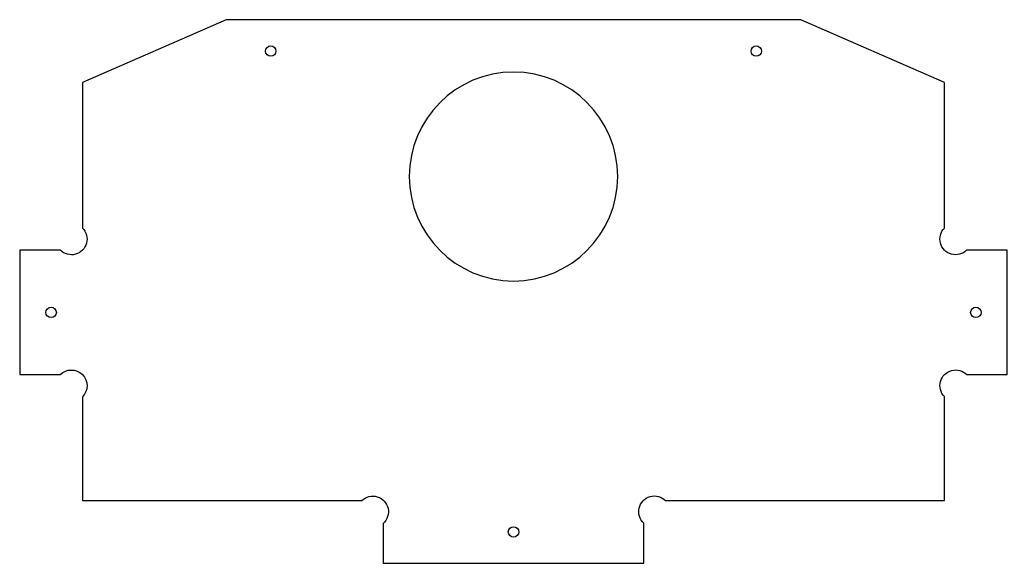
# Model space of a CAD drawing. Header units: millimetres. Extents: x 356 to 544, y 196 to 300.
import ezdxf

# ---------------------------------------------------------------- set-up
doc = ezdxf.new("R2010")
doc.units = ezdxf.units.MM
doc.layers.get('0').update_dxf_attribs({"linetype": 'CONTINUOUS'})

msp = doc.modelspace()

# ---------------------------------------------------------------- linework, layer by layer
for points in [[(532.37, 288), (504.87, 300), (395, 300), (367.5, 288), (367.5, 260.14, -1), (363.26, 255.9), (355.5, 255.9), (355.5, 232.1), (363.26, 232.1, -0.405641), (367.44, 232.16), (367.44, 232.1), (367.5, 232.1, -0.414213), (367.5, 227.86), (367.5, 208), (420.92, 208, -1.022985), (425, 203.6), (425, 196), (474.87, 196), (474.87, 203.66, -1.023311), (479.02, 208), (532.37, 208), (532.37, 227.88, -1), (536.64, 232.1), (544.37, 232.1), (544.37, 255.9), (536.61, 255.9, -1), (532.37, 260.15)], [(449.94, 250, 0.996846), (449.94, 290, 0.996846)]]:
    msp.add_lwpolyline(points, format="xyb", close=True)
for centre in [(403.5, 294), (496.37, 294), (361.5, 244), (538.37, 244), (449.94, 202)]:
    msp.add_circle(centre, 1)

doc.saveas('drawing.dxf')
